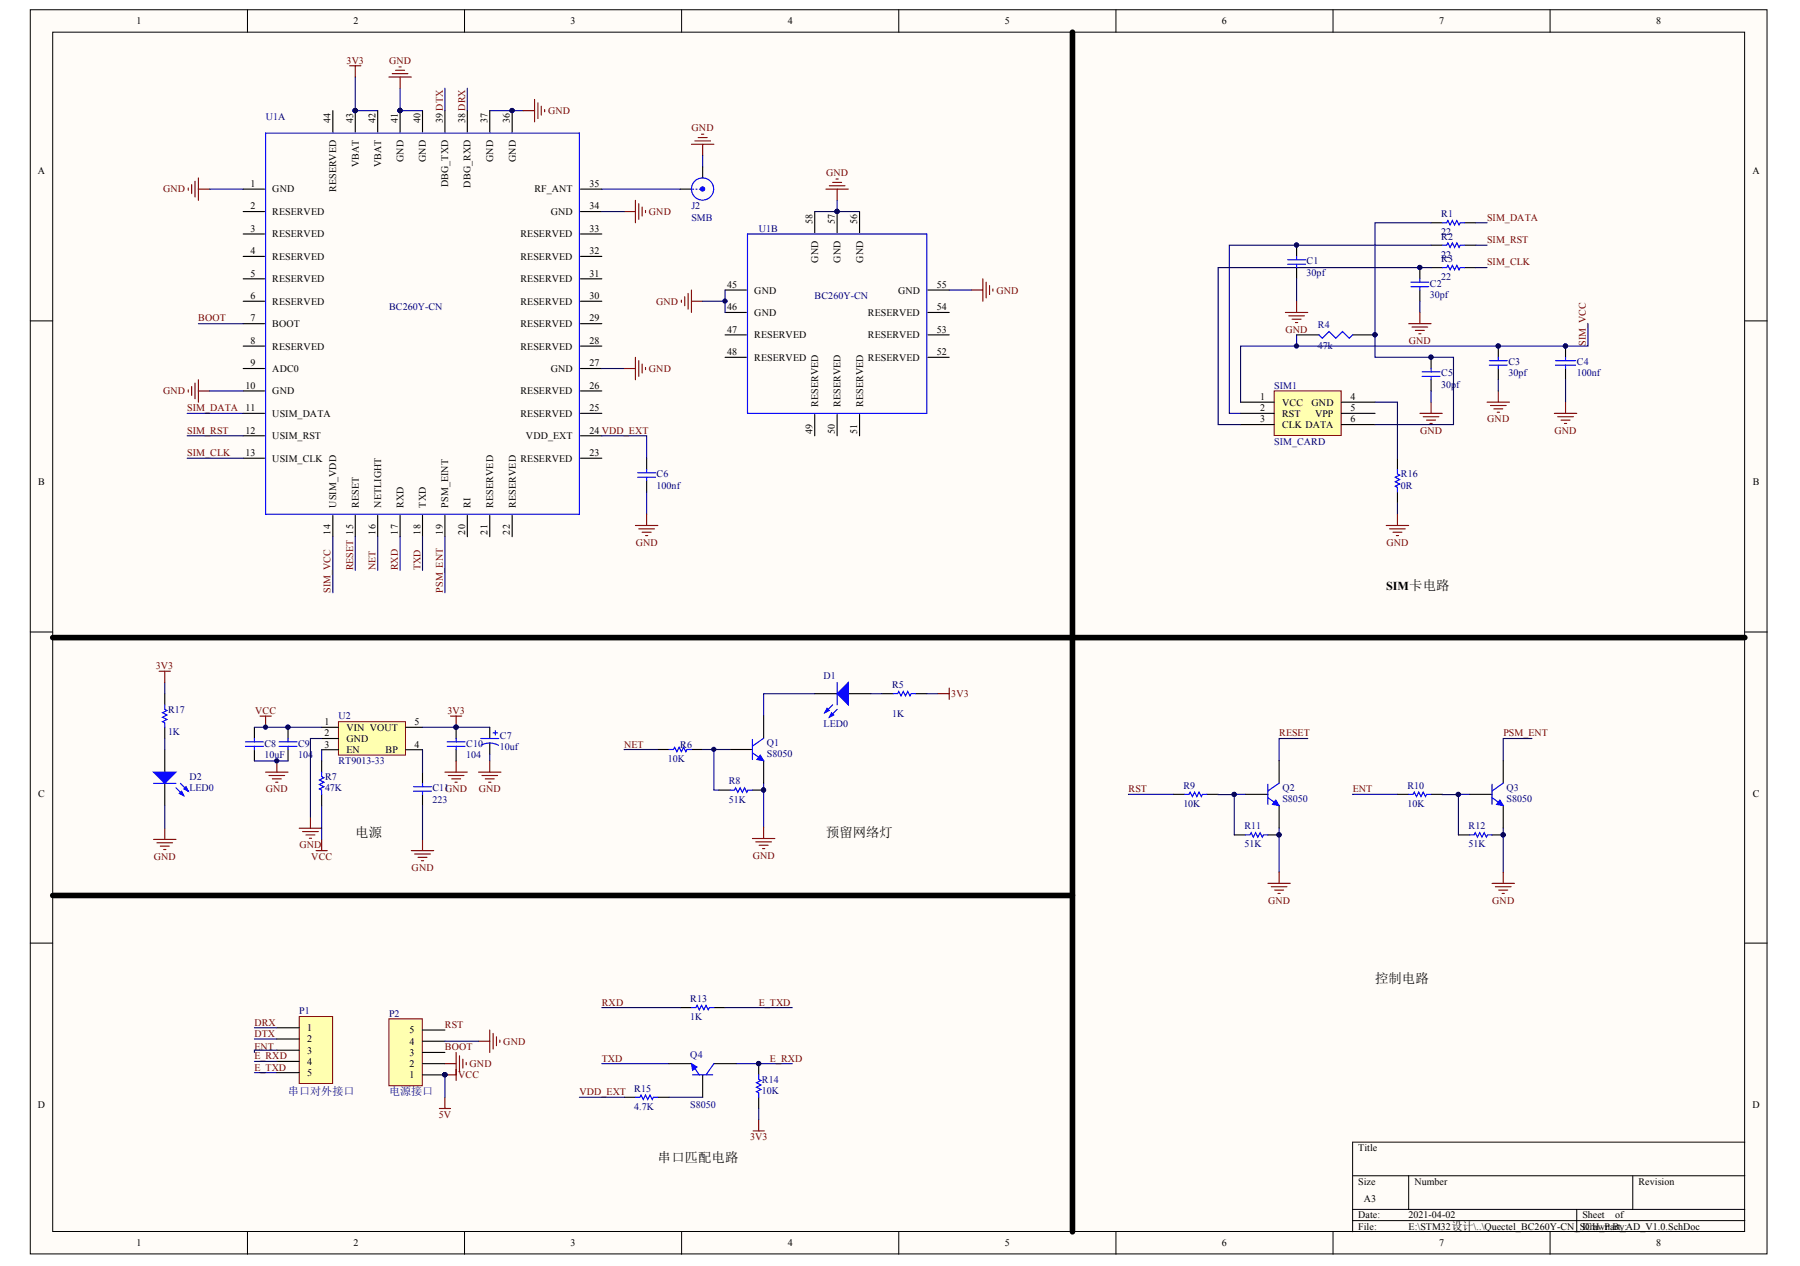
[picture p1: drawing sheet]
<svg xmlns="http://www.w3.org/2000/svg" width="289mm" height="203mm" viewBox="0 0 289 203" stroke-linecap="round" stroke-linejoin="round" font-family="sans-serif">
<defs><g id="words">
<g font-size="2.2">
<text x="57" y="134.3">电源</text>
<text x="132.6" y="134.3">预留网络灯</text>
<text x="220.7" y="157.7">控制电路</text>
<text x="105.6" y="186.5">串口匹配电路</text>
</g>
<text font-size="1.9" x="222.5" y="94.7">SIM卡电路</text>
<g font-size="1.8" fill="#000080">
<text x="46.2" y="175.8">串口对外接口</text>
<text x="62.4" y="175.8">电源接口</text>
</g>
<g font-size="1.6">
<text x="21.9" y="3.9">1</text>
<text x="56.7" y="3.9">2</text>
<text x="91.6" y="3.9">3</text>
<text x="126.4" y="3.9">4</text>
<text x="161.3" y="3.9">5</text>
<text x="196.1" y="3.9">6</text>
<text x="231" y="3.9">7</text>
<text x="265.8" y="3.9">8</text>
<text x="53.1" y="19.7" transform="rotate(-90 53.1 19.7)">44</text>
<text x="56.7" y="19.7" transform="rotate(-90 56.7 19.7)">43</text>
<text x="60.3" y="19.7" transform="rotate(-90 60.3 19.7)">42</text>
<text x="63.9" y="19.7" transform="rotate(-90 63.9 19.7)">41</text>
<text x="67.5" y="19.7" transform="rotate(-90 67.5 19.7)">40</text>
<text x="71.1" y="19.7" transform="rotate(-90 71.1 19.7)">39 DTX</text>
<text x="74.7" y="19.7" transform="rotate(-90 74.7 19.7)">38 DRX</text>
<text x="78.3" y="19.7" transform="rotate(-90 78.3 19.7)">37</text>
<text x="81.8" y="19.7" transform="rotate(-90 81.8 19.7)">36</text>
<text x="6.1" y="28">A</text>
<text x="40.2" y="30">1</text>
<text x="57.6" y="26.9" transform="rotate(-90 57.6 26.9)">VBAT</text>
<text x="61.2" y="26.9" transform="rotate(-90 61.2 26.9)">VBAT</text>
<text x="64.8" y="25.9" transform="rotate(-90 64.8 25.9)">GND</text>
<text x="68.4" y="25.9" transform="rotate(-90 68.4 25.9)">GND</text>
<text x="72" y="30" transform="rotate(-90 72 30)">DBG_TXD</text>
<text x="79.1" y="25.9" transform="rotate(-90 79.1 25.9)">GND</text>
<text x="82.8" y="25.9" transform="rotate(-90 82.8 25.9)">GND</text>
<text x="94.6" y="30">35</text>
<text x="281.3" y="28">A</text>
<text x="40.2" y="33.6">2</text>
<text x="43.7" y="30.9">GND</text>
<text x="43.7" y="34.5">RESERVED</text>
<text x="54" y="30.8" transform="rotate(-90 54 30.8)">RESERVED</text>
<text x="75.5" y="30.1" transform="rotate(-90 75.5 30.1)">DBG_RXD</text>
<text x="85.8" y="30.9">RF_ANT</text>
<text x="88.4" y="34.5">GND</text>
<text x="94.6" y="33.6">34</text>
<text x="130.4" y="36" transform="rotate(-90 130.4 36)">58</text>
<text x="134" y="36" transform="rotate(-90 134 36)">57</text>
<text x="137.6" y="36" transform="rotate(-90 137.6 36)">56</text>
<text x="40.2" y="37.2">3</text>
<text x="40.2" y="40.8">4</text>
<text x="43.7" y="38.1">RESERVED</text>
<text x="43.7" y="41.7">RESERVED</text>
<text x="83.5" y="41.7">RESERVED</text>
<text x="83.5" y="38.1">RESERVED</text>
<text x="94.6" y="40.8">32</text>
<text x="94.6" y="37.2">33</text>
<text x="40.2" y="44.4">5</text>
<text x="40.2" y="48">6</text>
<text x="43.7" y="45.3">RESERVED</text>
<text x="83.5" y="45.3">RESERVED</text>
<text x="94.6" y="48">30</text>
<text x="94.6" y="44.4">31</text>
<text x="116.7" y="46.2">45</text>
<text x="121.1" y="47.1">GND</text>
<text x="131.3" y="42.2" transform="rotate(-90 131.3 42.2)">GND</text>
<text x="134.9" y="42.2" transform="rotate(-90 134.9 42.2)">GND</text>
<text x="138.5" y="42.2" transform="rotate(-90 138.5 42.2)">GND</text>
<text x="144.2" y="47.1">GND</text>
<text x="150.4" y="46.2">55</text>
<text x="40.2" y="51.6">7</text>
<text x="43.7" y="48.9">RESERVED</text>
<text x="43.7" y="52.5">BOOT</text>
<text x="83.5" y="52.5">RESERVED</text>
<text x="83.5" y="48.9">RESERVED</text>
<text x="94.6" y="51.6">29</text>
<text x="116.7" y="53.4">47</text>
<text x="116.7" y="49.8">46</text>
<text x="121.1" y="50.7">GND</text>
<text x="139.3" y="50.7">RESERVED</text>
<text x="150.4" y="49.8">54</text>
<text x="150.4" y="53.4">53</text>
<text x="40.2" y="55.2">8</text>
<text x="40.2" y="58.8">9</text>
<text x="43.7" y="56.1">RESERVED</text>
<text x="43.7" y="59.7">ADC0</text>
<text x="83.5" y="56.1">RESERVED</text>
<text x="88.4" y="59.7">GND</text>
<text x="94.6" y="58.8">27</text>
<text x="94.6" y="55.2">28</text>
<text x="116.7" y="57">48</text>
<text x="121.1" y="57.9">RESERVED</text>
<text x="121.1" y="54.3">RESERVED</text>
<text x="139.3" y="54.3">RESERVED</text>
<text x="139.3" y="57.9">RESERVED</text>
<text x="150.4" y="57">52</text>
<text x="39.4" y="62.4">10</text>
<text x="39.4" y="66">11</text>
<text x="43.7" y="63.3">GND</text>
<text x="83.5" y="63.3">RESERVED</text>
<text x="94.6" y="66">25</text>
<text x="94.6" y="62.4">26</text>
<text x="131.3" y="65.3" transform="rotate(-90 131.3 65.3)">RESERVED</text>
<text x="134.9" y="65.3" transform="rotate(-90 134.9 65.3)">RESERVED</text>
<text x="138.5" y="65.3" transform="rotate(-90 138.5 65.3)">RESERVED</text>
<text x="202.3" y="64.2">1</text>
<text x="202.3" y="66">2</text>
<text x="205.8" y="65.1">VCC</text>
<text x="210.5" y="65.1">GND</text>
<text x="216.7" y="64.2">4</text>
<text x="216.7" y="66">5</text>
<text x="39.4" y="69.6">12</text>
<text x="43.7" y="66.9">USIM_DATA</text>
<text x="43.7" y="70.5">USIM_RST</text>
<text x="83.5" y="66.9">RESERVED</text>
<text x="84.4" y="70.5">VDD_EXT</text>
<text x="94.6" y="69.6">24 VDD_EXT</text>
<text x="130.4" y="69.6" transform="rotate(-90 130.4 69.6)">49</text>
<text x="134" y="69.6" transform="rotate(-90 134 69.6)">50</text>
<text x="137.6" y="69.6" transform="rotate(-90 137.6 69.6)">51</text>
<text x="202.3" y="67.8">3</text>
<text x="205.8" y="66.9">RST</text>
<text x="205.8" y="68.7">CLK DATA</text>
<text x="211.1" y="66.9">VPP</text>
<text x="216.7" y="67.8">6</text>
<text x="6.1" y="77.9">B</text>
<text x="39.4" y="73.2">13</text>
<text x="43.7" y="74.1">USIM_CLK</text>
<text x="83.5" y="74.1">RESERVED</text>
<text x="94.6" y="73.2">23</text>
<text x="281.3" y="77.9">B</text>
<text x="54" y="81.5" transform="rotate(-90 54 81.5)">USIM_VDD</text>
<text x="57.6" y="81.5" transform="rotate(-90 57.6 81.5)">RESET</text>
<text x="61.2" y="81.5" transform="rotate(-90 61.2 81.5)">NETLIGHT</text>
<text x="64.8" y="81.5" transform="rotate(-90 64.8 81.5)">RXD</text>
<text x="68.4" y="81.5" transform="rotate(-90 68.4 81.5)">TXD</text>
<text x="72" y="81.5" transform="rotate(-90 72 81.5)">PSM_EINT</text>
<text x="75.5" y="81.5" transform="rotate(-90 75.5 81.5)">RI</text>
<text x="79.1" y="81.5" transform="rotate(-90 79.1 81.5)">RESERVED</text>
<text x="82.8" y="81.5" transform="rotate(-90 82.8 81.5)">RESERVED</text>
<text x="53.1" y="85.8" transform="rotate(-90 53.1 85.8)">14</text>
<text x="60.3" y="85.8" transform="rotate(-90 60.3 85.8)">16</text>
<text x="63.9" y="85.8" transform="rotate(-90 63.9 85.8)">17</text>
<text x="67.5" y="85.8" transform="rotate(-90 67.5 85.8)">18</text>
<text x="71.1" y="85.8" transform="rotate(-90 71.1 85.8)">19</text>
<text x="74.7" y="85.8" transform="rotate(-90 74.7 85.8)">20</text>
<text x="78.3" y="85.8" transform="rotate(-90 78.3 85.8)">21</text>
<text x="81.8" y="85.8" transform="rotate(-90 81.8 85.8)">22</text>
<text x="52.1" y="116.4">1</text>
<text x="52.1" y="118.2">2</text>
<text x="52.1" y="120">3</text>
<text x="55.6" y="117.3">VIN VOUT</text>
<text x="55.6" y="119.1">GND</text>
<text x="66.5" y="120">4</text>
<text x="66.5" y="116.4">5</text>
<text x="55.6" y="120.9">EN</text>
<text x="61.9" y="120.9">BP</text>
<text x="6.1" y="127.8">C</text>
<text x="281.3" y="127.8">C</text>
<text x="49.3" y="165.5">1</text>
<text x="49.3" y="167.3">2</text>
<text x="65.7" y="167.7">4</text>
<text x="65.7" y="165.9">5</text>
<text x="49.3" y="169.1">3</text>
<text x="49.3" y="170.9">4</text>
<text x="49.3" y="172.7">5</text>
<text x="65.7" y="173.1">1</text>
<text x="65.7" y="171.3">2</text>
<text x="65.7" y="169.5">3</text>
<text x="6.1" y="177.8">D</text>
<text x="281.3" y="177.8">D</text>
<text x="218" y="184.8">Title</text>
<text x="218" y="190.2">Size</text>
<text x="227" y="190.2">Number</text>
<text x="263" y="190.2">Revision</text>
<text x="218" y="195.6">Date:</text>
<text x="218" y="197.3">File:</text>
<text x="218.9" y="192.9">A3</text>
<text x="226.1" y="195.6">2021-04-02</text>
<text x="226.1" y="197.3">E:\STM32设计\..\Quectel_BC260Y-CN_SCH_Part_AD_V1.0.SchDoc</text>
<text x="254" y="195.6">Sheet</text>
<text x="254" y="197.3">Drawn By:</text>
<text x="259.3" y="195.6">of</text>
<text x="21.9" y="200">1</text>
<text x="56.7" y="200">2</text>
<text x="91.6" y="200">3</text>
<text x="126.4" y="200">4</text>
<text x="161.3" y="200">5</text>
<text x="196.1" y="200">6</text>
<text x="231" y="200">7</text>
<text x="265.8" y="200">8</text>
</g>
<g font-size="1.6" fill="#800000">
<text x="55.6" y="10.2">3V3</text>
<text x="62.4" y="10.2">GND</text>
<text x="88" y="18.3">GND</text>
<text x="111" y="21">GND</text>
<text x="132.6" y="28.2">GND</text>
<text x="26.2" y="30.9">GND</text>
<text x="104.2" y="34.5">GND</text>
<text x="238.7" y="35.4">SIM_DATA</text>
<text x="238.7" y="39">SIM_RST</text>
<text x="159.9" y="47.1">GND</text>
<text x="238.7" y="42.6">SIM_CLK</text>
<text x="31.8" y="51.6">BOOT</text>
<text x="105.3" y="48.9">GND</text>
<text x="206.3" y="53.4">GND</text>
<text x="104.2" y="59.7">GND</text>
<text x="226.1" y="55.2">GND</text>
<text x="254.5" y="55.6" transform="rotate(-90 254.5 55.6)">SIM_VCC</text>
<text x="26.2" y="63.3">GND</text>
<text x="30.1" y="66">SIM_DATA</text>
<text x="30.1" y="69.6">SIM_RST</text>
<text x="228" y="69.6">GND</text>
<text x="238.7" y="67.8">GND</text>
<text x="249.5" y="69.6">GND</text>
<text x="30.1" y="73.2">SIM_CLK</text>
<text x="102.1" y="87.6">GND</text>
<text x="222.5" y="87.6">GND</text>
<text x="53.1" y="95.1" transform="rotate(-90 53.1 95.1)">SIM_VCC</text>
<text x="56.7" y="91.6" transform="rotate(-90 56.7 91.6)">RESET 15</text>
<text x="60.3" y="91.6" transform="rotate(-90 60.3 91.6)">NET</text>
<text x="63.9" y="91.6" transform="rotate(-90 63.9 91.6)">RXD</text>
<text x="67.5" y="91.6" transform="rotate(-90 67.5 91.6)">TXD</text>
<text x="71.1" y="95.1" transform="rotate(-90 71.1 95.1)">PSM_ENT</text>
<text x="25" y="107.4">3V3</text>
<text x="152.7" y="111.9">3V3</text>
<text x="41" y="114.6">VCC</text>
<text x="71.8" y="114.6">3V3</text>
<text x="100.2" y="120">NET</text>
<text x="205.3" y="118.2">RESET</text>
<text x="241.3" y="118.2">PSM_ENT</text>
<text x="42.7" y="127.2">GND</text>
<text x="76.9" y="127.2">GND</text>
<text x="181.2" y="127.2">RST</text>
<text x="217.1" y="127.2">ENT</text>
<text x="24.7" y="138">GND</text>
<text x="48.1" y="136.2">GND</text>
<text x="50" y="138">VCC</text>
<text x="120.8" y="137.8">GND</text>
<text x="66.1" y="139.8">GND</text>
<text x="203.6" y="145">GND</text>
<text x="239.5" y="145">GND</text>
<text x="96.6" y="161.4">RXD</text>
<text x="121.8" y="161.4">E_TXD</text>
<text x="40.8" y="166.4">DTX</text>
<text x="40.8" y="164.6">DRX</text>
<text x="71.4" y="165">RST</text>
<text x="80.8" y="167.7">GND</text>
<text x="40.8" y="171.8">E_TXD</text>
<text x="40.8" y="170">E_RXD</text>
<text x="40.8" y="168.6">ENT</text>
<text x="71.4" y="168.6">BOOT</text>
<text x="73.6" y="173.1">VCC</text>
<text x="75.4" y="171.3">GND</text>
<text x="96.6" y="170.4">TXD</text>
<text x="123.6" y="170.4">E_RXD</text>
<text x="70.4" y="179.4">5V</text>
<text x="93" y="175.8">VDD_EXT</text>
<text x="120.4" y="183">3V3</text>
</g>
<g font-size="1.6" fill="#000080">
<text x="42.7" y="19.2">U1A</text>
<text x="111" y="33.6">J2</text>
<text x="111" y="35.4">SMB</text>
<text x="231.3" y="34.9">R1</text>
<text x="121.8" y="37.2">U1B</text>
<text x="231.3" y="37.7">22</text>
<text x="231.3" y="41.4">22</text>
<text x="231.3" y="38.4">R2</text>
<text x="130.8" y="48">BC260Y-CN</text>
<text x="209.7" y="44.2">30pf</text>
<text x="209.7" y="42.4">C1</text>
<text x="229.5" y="47.8">30pf</text>
<text x="229.5" y="46">C2</text>
<text x="231.3" y="45">22</text>
<text x="231.3" y="42.1">R3</text>
<text x="62.4" y="49.8">BC260Y-CN</text>
<text x="211.5" y="52.7">R4</text>
<text x="211.5" y="55.9">47k</text>
<text x="242.1" y="58.6">C3</text>
<text x="253.1" y="58.6">C4</text>
<text x="204.5" y="62.4">SIM1</text>
<text x="231.3" y="62.2">30pf</text>
<text x="231.3" y="60.4">C5</text>
<text x="242.1" y="60.4">30pf</text>
<text x="253.1" y="60.4">100nf</text>
<text x="204.5" y="71.4">SIM_CARD</text>
<text x="105.4" y="76.6">C6</text>
<text x="224.9" y="76.6">R16</text>
<text x="105.4" y="78.4">100nf</text>
<text x="224.9" y="78.4">0R</text>
<text x="132.2" y="109">D1</text>
<text x="143.2" y="110.4">R5</text>
<text x="27" y="118">1K</text>
<text x="27" y="114.4">R17</text>
<text x="42.4" y="119.8">C8</text>
<text x="47.9" y="119.8">C9</text>
<text x="54.3" y="115.5">U2</text>
<text x="74.8" y="119.8">C10</text>
<text x="80.2" y="118.6">C7</text>
<text x="109.2" y="120">R6</text>
<text x="123.1" y="119.8">Q1</text>
<text x="132.2" y="116.7">LED0</text>
<text x="143.2" y="115.1">1K</text>
<text x="30.4" y="125.2">D2</text>
<text x="42.4" y="121.6">10uF</text>
<text x="47.9" y="121.6">104</text>
<text x="52.2" y="125.2">R7</text>
<text x="54.3" y="122.7">RT9013-33</text>
<text x="74.8" y="121.6">104</text>
<text x="80.2" y="120.3">10uf</text>
<text x="107.2" y="122.3">10K</text>
<text x="117" y="125.9">R8</text>
<text x="123.1" y="121.6">S8050</text>
<text x="30.4" y="127">LED0</text>
<text x="52.2" y="127">47K</text>
<text x="69.4" y="127">C11GND</text>
<text x="69.4" y="128.8">223</text>
<text x="117" y="128.8">51K</text>
<text x="189.9" y="126.6">R9</text>
<text x="189.9" y="129.5">10K</text>
<text x="205.8" y="127">Q2</text>
<text x="205.8" y="128.8">S8050</text>
<text x="225.9" y="126.6">R10</text>
<text x="225.9" y="129.5">10K</text>
<text x="241.8" y="127">Q3</text>
<text x="241.8" y="128.8">S8050</text>
<text x="199.8" y="133.1">R11</text>
<text x="199.8" y="136">51K</text>
<text x="235.7" y="133.1">R12</text>
<text x="235.7" y="136">51K</text>
<text x="110.8" y="160.8">R13</text>
<text x="48" y="162.8">P1</text>
<text x="62.4" y="163.2">P2</text>
<text x="110.8" y="163.7">1K</text>
<text x="110.8" y="169.8">Q4</text>
<text x="122.3" y="173.8">R14</text>
<text x="101.8" y="175.2">R15</text>
<text x="101.8" y="178.1">4.7K</text>
<text x="110.8" y="177.9">S8050</text>
<text x="122.3" y="175.6">10K</text>
</g>
</g></defs>
<g fill="#fffcf8" stroke="#000" stroke-width=".16">
<path d="M4.9 1.6h278.7v199.7h-278.7z"/>
<path d="M8.5 5.2h271.5v192.5h-271.5z"/>
</g>
<g fill="none" stroke="#000" stroke-width=".16">
<path d="M39.7 1.6v3.6M74.6 1.6v3.6M109.4 1.6v3.6M144.3 1.6v3.6M179.1 1.6v3.6M214 1.6v3.6M248.8 1.6v3.6M4.9 51.5h3.6M280.1 51.5h3.6M4.9 101.4h3.6M280.1 101.4h3.6M4.9 151.4h3.6"/>
<path d="M280.1 151.4h3.6M39.7 197.7v3.6M74.6 197.7v3.6M109.4 197.7v3.6M144.3 197.7v3.6M179.1 197.7v3.6M214 197.7v3.6M217.1 188.7h63M217.1 194.1h63M217.1 195.9h63M226.1 188.7v5.4M248.8 197.7v3.6"/>
<path d="M253.1 194.1v3.6M262.1 188.7v5.4M280.1 183.3h-63v14.4"/>
</g>
<path d="M42.6 21.4h50.4v61.1h-50.4zM120 37.6h28.8v28.7h-28.8zM231.5 35.8h.7l.2-.4 .4 .7 .3-.7 .4 .7 .3-.7 .4 .7 .2-.3h.7M231.5 39.4h.7l.2-.4 .4 .7 .3-.7 .4 .7 .3-.7 .4 .7 .2-.3h.7M231.5 43h.7l.2-.4 .4 .7 .3-.7 .4 .7 .3-.7 .4 .7 .2-.3h.7" fill="none" stroke="#00f" stroke-width=".18"/>
<g fill="none" stroke="#000" stroke-width=".18">
<path d="M53.4 17.8v3.4M57 17.8v3.4M60.6 17.8v3.4M64.2 17.8v3.4M67.8 17.8v3.4M71.4 17.8v3.4M75 17.8v3.4M78.6 17.8v3.4M82.2 17.8v3.4M39 30.4h3.5M39 34h3.5M39 37.6h3.5"/>
<path d="M93.2 30.4h3.4M93.2 34h3.4M93.2 37.6h3.4M130.8 34v3.4M134.4 34v3.4M138 34v3.4M229.7 35.8h1.8M229.7 39.4h1.8M235.1 35.8h1.8M235.1 39.4h1.8M39 41.2h3.5M39 44.8h3.5"/>
<path d="M39 48.4h3.5M39 52h3.5M39 55.6h3.5M39 59.2h3.5M93.2 41.2h3.4M93.2 44.8h3.4M93.2 48.4h3.4M93.2 52h3.4M93.2 55.6h3.4M93.2 59.2h3.4M116.4 46.6h3.4M116.4 50.2h3.4"/>
<path d="M116.4 53.8h3.4M116.4 57.4h3.4M148.9 46.6h3.5M148.9 50.2h3.5M148.9 53.8h3.5M148.9 57.4h3.5M229.7 43h1.8M235.1 43h1.8M39 62.7h3.5M39 66.3h3.5M39 69.9h3.5M39 73.5h3.5"/>
<path d="M93.2 62.7h3.4M93.2 66.3h3.4M93.2 69.9h3.4M93.2 73.5h3.4M130.8 66.5v3.4M134.4 66.5v3.4M138 66.5v3.4M53.4 82.7v3.4M57 82.7v3.4M60.6 82.7v3.4M64.2 82.7v3.4M67.8 82.7v3.4"/>
<path d="M71.4 82.7v3.4M75 82.7v3.4M78.6 82.7v3.4M82.2 82.7v3.4"/>
</g>
<g fill="#000080" stroke="#000080" stroke-width=".16">
<circle cx="82.2" cy="17.7" r=".34"/>
<circle cx="64.2" cy="17.7" r=".34"/>
<circle cx="57" cy="17.7" r=".34"/>
<circle cx="134.4" cy="33.9" r=".34"/>
<circle cx="116.4" cy="48.3" r=".34"/>
</g>
<path d="M78.6 17.8h5.4M33.6 30.4h5.4M130.8 34h7.2M134.4 32.2v1.8M236.9 35.8h1.8M236.9 39.4h1.8M96.6 59.2h3.6M112.8 48.4h3.6M116.4 46.6v3.6M152.4 46.6h3.6M236.9 43h1.8M33.6 62.7h5.4" fill="none" stroke="#000080" stroke-width=".18"/>
<g fill="none" stroke="#800000" stroke-width=".18">
<path d="M84 17.8h1.8M85.8 16v3.6M86.3 16.5v2.5M86.9 17v1.5M87.4 17.6v.3M30.2 30.2v.3M30.8 29.6v1.5M31.3 29.1v2.5M31.8 30.4h1.8M31.8 28.6v3.6M132.6 30.4h3.6M133.1 29.8h2.5"/>
<path d="M133.7 29.3h1.4M134.2 28.7h.4M134.4 30.4v1.8M100.2 59.2h1.8M102 57.4v3.5M102.5 57.9v2.5M103.1 58.4v1.5M103.6 59v.3M109.4 48.2v.3M109.9 47.6v1.5M110.4 47.1v2.5M111 46.6v3.6"/>
<path d="M111 48.4h1.8M156 46.6h1.8M157.8 44.8v3.6M158.3 45.3v2.5M158.8 45.8v1.5M159.4 46.4v.3M30.2 62.6v.3M30.8 62v1.5M31.3 61.5v2.5M31.8 60.9v3.6M31.8 62.7h1.8"/>
</g>
<path d="M172.1 5.2v192.5M8.5 102.3h271.6" fill="none" stroke="#000" stroke-width=".9"/>
<path d="M204.5 62.7h10.8v7.2h-10.8z" fill="#ffffb0" stroke="#800000" stroke-width=".16"/>
<g fill="none" stroke="#000" stroke-width=".18">
<path d="M208.1 39.4v1.8M208.1 43v1.8M208.1 53.8h3.6M217.1 53.8h3.6M227.9 43v1.8M227.9 46.6v1.8M229.7 57.4v1.8M240.5 55.6v1.8M240.5 59.2v1.7M251.3 55.6v1.8M251.3 59.2v1.7M199.1 64.5h5.4"/>
<path d="M199.1 66.3h5.4M199.1 68.1h5.4M215.3 64.5h5.4M215.3 66.3h5.4M215.3 68.1h5.4M229.7 60.9v1.8M40.8 116.7v1.8M46.2 116.7v1.8M73.2 116.7v1.8M78.6 116.7v1.8M78.6 119.3v1.8M40.8 120.3v1.8"/>
<path d="M46.2 120.3v1.8M73.2 120.3v1.8"/>
</g>
<g fill="none" stroke="#000080" stroke-width=".18">
<path d="M57 17.8h3.6M64.2 14.2v3.6h3.6M96.6 34h3.6M229.7 35.8h-9v21.6h12.6v10.7h-12.6M229.7 39.4h-32.4v26.9h1.8M208.1 44.8v3.6M227.9 48.4v1.8M229.7 43h-34.2v25.1h3.6M254.9 52v3.6h-55.8v8.9M30 66.3h9M30 69.9h9M30 73.5h9"/>
<path d="M229.7 62.7v1.8M240.5 60.9v1.8M53.4 86.1v9M60.6 86.1v5.4M64.2 86.1v5.4M67.8 86.1v5.4M40.8 122.1h5.4M78.6 121.1v1"/>
</g>
<g fill="#000080" stroke="#000080" stroke-width=".16">
<circle cx="240.5" cy="55.5" r=".34"/>
<circle cx="229.7" cy="57.3" r=".34"/>
<circle cx="227.9" cy="42.9" r=".34"/>
<circle cx="208.1" cy="39.3" r=".34"/>
<circle cx="220.7" cy="53.7" r=".34"/>
<circle cx="208.1" cy="55.5" r=".34"/>
<circle cx="251.3" cy="55.5" r=".34"/>
<circle cx="64.2" cy="17.7" r=".34"/>
<circle cx="57" cy="17.7" r=".34"/>
<circle cx="73.2" cy="116.7" r=".34"/>
<circle cx="42.6" cy="116.7" r=".34"/>
<circle cx="46.2" cy="116.7" r=".34"/>
<circle cx="44.4" cy="122.1" r=".34"/>
</g>
<g fill="none" stroke="#00f" stroke-width=".18">
<path d="M206.7 41.7h2.9M206.7 42.4h2.9M208.1 41.2v.5M208.1 42.4v.6M211.7 53.8l.6 .5 1-1.1 1.1 1.1 1.1-1.1 1.1 1.1 .5-.5M226.5 45.3h2.8M226.5 46h2.8M227.9 44.8v.5M227.9 46v.6M228.3 59.7h2.8M229.7 59.2v.5M239.1 57.9h2.8"/>
<path d="M239.1 58.6h2.8M240.5 57.4v.5M240.5 58.6v.6M249.7 57.9h3.2M249.7 58.6h3.2M251.3 57.4v.5M251.3 58.6v.6M228.3 60.4h2.8M229.7 60.4v.5M39.4 119.8h2.9M39.4 119.1h2.9M40.8 118.5v.6"/>
<path d="M40.8 119.8v.5M44.8 119.8h2.9M44.8 119.1h2.9M46.2 118.5v.6M46.2 119.8v.5M71.8 119.8h2.9M71.8 119.1h2.9M73.2 118.5v.6M73.2 119.8v.5M77.2 118.5h2.8M77.2 119.6a2.86 2.86 0 0 1 2.8 0M79.2 117.6h.7"/>
<path d="M79.5 117.3v.7"/>
</g>
<g fill="none" stroke="#800000" stroke-width=".18">
<path d="M62.4 12.4h3.6M63 11.8h2.5M63.5 11.3h1.4M64 10.7h.4M64.2 12.4v1.8M100.2 34h1.8M102 32.2v3.6M102.5 32.7v2.5M103.1 33.2v1.5M103.6 33.8v.3M206.3 50.2h3.6M206.9 50.7h2.5"/>
<path d="M207.4 51.2h1.4M207.9 51.8h.4M208.1 48.4v1.8M226.1 52h3.6M226.6 52.5h2.6M227.2 53h1.4M227.7 53.6h.4M227.9 50.2v1.8M227.9 66.3h3.6M228.4 66.9h2.6M229 67.4h1.4M229.5 68h.4"/>
<path d="M229.7 64.5v1.8M238.7 64.5h3.6M239.2 65.1h2.6M239.8 65.6h1.4M240.3 66.2h.4M240.5 62.7v1.8M41.7 114.9h1.8M42.6 114.9v1.8M72.3 114.9h1.8M73.2 114.9v1.8M42.6 123.9h3.6M43.2 124.5h2.5"/>
<path d="M43.7 125h1.5M44.3 125.6h.3M44.4 122.1v1.8M66 136.5h3.6M66.6 137.1h2.5M67.1 137.6h1.4M67.6 138.2h.4M67.8 134.7v1.8M71.4 123.9h3.6M72 124.5h2.5M72.5 125h1.4M73 125.6h.4"/>
<path d="M73.2 122.1v1.8M76.8 123.9h3.6M77.4 124.5h2.5M77.9 125h1.4M78.4 125.6h.4M78.6 122.1v1.8"/>
</g>
<path d="M208.1 53.8v1.8" fill="none" stroke="#0c0087" stroke-width=".18"/>
<path d="M54.3 115.8h10.8v5.4h-10.8z" fill="#ffffb0" stroke="#800000" stroke-width=".16"/>
<path d="M51.6 116.7h2.7M51.6 118.5h2.7M65.1 116.7h2.7M51.6 120.3h2.7M51.6 122.1v1.8M51.6 127.5v1.8M65.1 120.3h2.7M67.8 123.9v1.8M67.8 127.5v1.8" fill="none" stroke="#000" stroke-width=".18"/>
<path d="M40.8 116.7h10.8M51.6 118.5h-1.8v12.6M67.8 116.7h10.8M51.6 120.3v1.8M51.6 129.3v5.4M67.8 120.3v3.6" fill="none" stroke="#000080" stroke-width=".18"/>
<path d="M48 132.9h3.6M48.6 133.5h2.5M49.1 134h1.5M49.7 134.6h.3M49.8 131.1v1.8M50.7 136.5h1.8M51.6 134.7v1.8" fill="none" stroke="#800000" stroke-width=".18"/>
<path d="M51.6 123.9v.8l.4 .1-.7 .4 .7 .4-.7 .3 .7 .4-.7 .3 .3 .2v.7M66.4 127h2.9M66.4 126.3h2.9M67.8 125.7v.6M67.8 127v.5" fill="none" stroke="#00f" stroke-width=".18"/>
<path d="M8.5 143.7h163.6" fill="none" stroke="#000" stroke-width=".9"/>
<path d="M48 163.2h5.4v10.7h-5.4z" fill="#ffffb0" stroke="#800000" stroke-width=".16"/>
<path d="M44.4 165h3.6M44.4 166.8h3.6M44.4 168.6h3.6M44.4 170.4h3.6M44.4 172.2h3.6" fill="none" stroke="#000" stroke-width=".18"/>
<path d="M62.4 163.5h5.4v10.8h-5.4z" fill="#ffffb0" stroke="#800000" stroke-width=".16"/>
<g fill="none" stroke="#000" stroke-width=".18">
<path d="M109.2 30.4h1.8M112.8 26.8v1.8M103.8 73.5v1.8M103.8 77.1v1.8M224.3 73.5v1.8M224.3 78.9v1.8M26.4 111.3v1.8M26.4 116.7v1.8M122.6 114.9v3.6M130.8 111.3h3.6M136.2 111.3h3.6M141.6 111.3h1.8"/>
<path d="M147 111.3h1.8M26.4 120.3v3.6M26.4 125.7v3.6M105.6 120.3h1.8M111 120.3h1.8M115.4 126.8h1.8M117.2 120.3h3.6M120.8 126.8h1.8M122.6 122.1v3.6M188.3 127.5h1.8M193.7 127.5h1.8M198.1 134h1.8"/>
<path d="M199.9 127.5h3.6M203.5 134h1.8M205.3 122.1v3.6M205.3 129.3v3.6M224.3 127.5h1.8M229.7 127.5h1.8M234.1 134h1.8M235.9 127.5h3.6M239.5 134h1.8M241.3 122.1v3.6M241.3 129.3v3.6M67.8 172.5h3.6"/>
<path d="M67.8 170.7h3.6M67.8 168.9h3.6M67.8 167.1h3.6M67.8 165.3h3.6M100.2 176.1h1.8M105.6 176.1h1.8M107.4 170.7h3.6M109.2 161.7h1.8M112.8 172.5v3.6M114.6 170.7h3.6M114.6 161.7h1.8M121.8 170.7v1.8"/>
<path d="M121.8 176.1v1.8"/>
</g>
<g fill="#000080" stroke="#000080" stroke-width=".16">
<circle cx="71.4" cy="172.5" r=".34"/>
<circle cx="121.8" cy="170.7" r=".34"/>
<circle cx="122.6" cy="126.8" r=".34"/>
<circle cx="114.6" cy="120.3" r=".34"/>
<circle cx="205.3" cy="134" r=".34"/>
<circle cx="198.1" cy="127.5" r=".34"/>
<circle cx="57" cy="17.7" r=".34"/>
<circle cx="241.3" cy="134" r=".34"/>
<circle cx="234.1" cy="127.5" r=".34"/>
</g>
<g fill="none" stroke="#800000" stroke-width=".18">
<path d="M56.1 10.6h1.8M57 10.6v1.8M111 23.2h3.6M111.5 22.6h2.5M112.1 22.1h1.4M112.6 21.5h.4M112.8 23.2v1.8M249.5 66.3h3.6M250 66.9h2.6M250.6 67.4h1.4M251.1 68h.4M251.3 64.5v1.8"/>
<path d="M102 84.3h3.6M102.5 84.9h2.6M103.1 85.4h1.4M103.6 86h.4M103.8 82.5v1.8M222.5 84.3h3.6M223.1 84.9h2.5M223.6 85.4h1.4M224.1 86h.4M224.3 82.5v1.8M25.5 107.7h1.8M26.4 107.7v1.8"/>
<path d="M150.6 111.3h1.8M152.4 110.4v1.8M24.6 134.7h3.6M25.2 135.3h2.5M25.7 135.8h1.5M26.3 136.4h.3M26.4 132.9v1.8M120.8 134.6h3.6M121.3 135.1h2.5M121.9 135.7h1.4M122.4 136.2h.4M122.6 132.8v1.8"/>
<path d="M205.3 140v1.8M241.3 140v1.8M203.5 141.8h3.6M204.1 142.3h2.5M204.6 142.9h1.4M205.1 143.4h.4M239.5 141.8h3.6M240 142.3h2.5M240.6 142.9h1.4M241.1 143.4h.4M70.5 177.9h1.8M71.4 172.5h1.8"/>
<path d="M71.4 170.7h1.8M71.4 176.1v1.8M73.2 168.9v4.5M73.8 169.5v2.5M74.3 170v1.4M74.8 170.5v.4M76.8 167.1h1.8M78.6 165.3v3.6M79.2 165.9v2.5M79.7 166.4v1.4M80.2 166.9v.4M121.8 179.7v1.8"/>
<path d="M120.9 181.5h1.8"/>
</g>
<g fill="none" stroke="#00f" stroke-width=".18">
<path d="M111.2 30.4h.1M111.7 30.4h.2M112.2 30.4h.2M102.4 75.9h2.8M102.4 76.6h2.8M103.8 75.3v.6M103.8 76.6v.5M224.3 75.3v.8l.4 .1-.7 .4 .7 .4-.7 .3 .7 .4-.7 .3 .3 .2v.7M26.4 113.1v.8l.4 .1-.7 .4 .7 .4-.7 .3 .7 .4-.7 .3 .3 .2v.7M120.8 118.7v3.2M122.6 118.5l-1.8 1.3M133.7 113.1l-1.3 1.3"/>
<path d="M134.4 113.9l-1.3 1.2M134.4 109.5v3.6M143.4 111.3h.7l.2-.3 .3 .7 .4-.7 .3 .7 .4-.7 .4 .7 .1-.4h.8M24.6 125.7h3.6M28.2 126.5l1.3 1.2M29 125.7l1.2 1.3M107.4 120.3h.7l.2-.4 .3 .8 .4-.8 .4 .8 .3-.8 .4 .8 .2-.4h.7M117.2 126.8h.7l.2-.3 .3 .7 .4-.7 .4 .7 .3-.7 .4 .7 .2-.4h.7M120.8 120.8l1.8 1.3M190.1 127.5h.8l.1-.4 .4 .8 .4-.8 .3 .8 .4-.8 .3 .8 .2-.4h.7M199.9 134h.7l.2-.3 .4 .7 .3-.7 .4 .7 .4-.7 .3 .7 .2-.4h.7M203.5 128l1.8 1.3"/>
<path d="M203.5 125.9v3.2M205.3 125.7l-1.8 1.3M226.1 127.5h.7l.2-.4 .4 .8 .3-.8 .4 .8 .3-.8 .4 .8 .2-.4h.7M235.9 134h.7l.2-.3 .4 .7 .3-.7 .4 .7 .3-.7 .4 .7 .2-.4h.7M239.5 128l1.8 1.3M239.5 125.9v3.2M241.3 125.7l-1.8 1.3M102 176.1h.7l.2-.3 .4 .7 .3-.7 .4 .7 .3-.7 .4 .7 .2-.4h.7M111 161.7h.7l.2-.3 .3 .7 .4-.7 .4 .7 .3-.7 .4 .7 .2-.4h.7M111 170.7l1.2 1.8M111.2 172.5h3.2M114.6 170.7l-1.3 1.8"/>
<path d="M121.8 172.5v.7l.3 .2-.7 .4 .7 .3-.7 .4 .7 .4-.7 .3 .4 .2v.7"/>
<circle cx="112.8" cy="30.3" r="1.78"/>
</g>
<g fill="none" stroke="#000080" stroke-width=".18">
<path d="M57 12.4v5.4M71.4 14.2v3.6M75 14.2v3.6M96.6 30.4h12.6M112.8 25v1.8M31.8 52h7.2M96.6 69.9h7.2v3.6M103.8 78.9v3.6M220.7 64.5h3.6v9M251.3 60.9v3.6M57 86.1v5.4M71.4 86.1v9"/>
<path d="M224.3 80.7v1.8M26.4 109.5v1.8M26.4 118.5v1.8M130.8 111.3h-8.2v3.6M139.8 111.3h1.8M148.8 111.3h1.8M209.9 118.5h-4.6v3.6M245.9 118.5h-4.6v3.6M26.4 129.3v3.6M67.8 129.3v5.4M105.6 120.3h-5.4M112.8 120.3h4.4"/>
<path d="M114.6 120.3v6.5h.8M122.6 125.7v7.1M188.3 127.5h-7.2M195.5 127.5h4.4M198.1 127.5v6.5M205.3 132.9v7.1M224.3 127.5h-7.2M231.5 127.5h4.4M234.1 127.5v6.5M241.3 132.9v7.1M40.8 172.2h3.6M40.8 170.4h3.6"/>
<path d="M40.8 166.8h3.6M40.8 165h3.6M44.4 168.6h-3.6v.3M71.4 172.5v3.6M71.4 167.1h5.4M93 176.1h7.2M96.6 170.7h10.8M96.6 161.7h12.6M107.4 176.1h5.4M116.4 161.7h10.8M118.2 170.7h9M121.8 177.9v1.8"/>
</g>
<g fill="#00f" stroke="#00f" stroke-width=".16">
<path d="M111 170.7l.9 .6-.7 .5z"/>
<path d="M122 121.2l.6 .9-1.1-.2z"/>
<path d="M204.8 128.4l.5 .9-1.1-.2z"/>
<path d="M240.8 128.4l.5 .9-1.1-.2z"/>
</g>
<g fill="#00f" stroke="#00f" stroke-width=".18">
<path d="M136.2 109.5v3.6l-1.8-1.8z"/>
<path d="M132.8 113.7l.3 .3-.7 .4z"/>
<path d="M133.5 114.4l.3 .4-.7 .3z"/>
<path d="M24.6 123.9h3.6l-1.8 1.8z"/>
<path d="M29.1 127l.4 .7-.7-.3z"/>
<path d="M29.9 126.3l.3 .7-.7-.4z"/>
</g>
<circle cx="112.8" cy="30.3" r=".34" fill="#00f" stroke="#00f" stroke-width=".18"/>
<use href="#words"/>
</svg>
